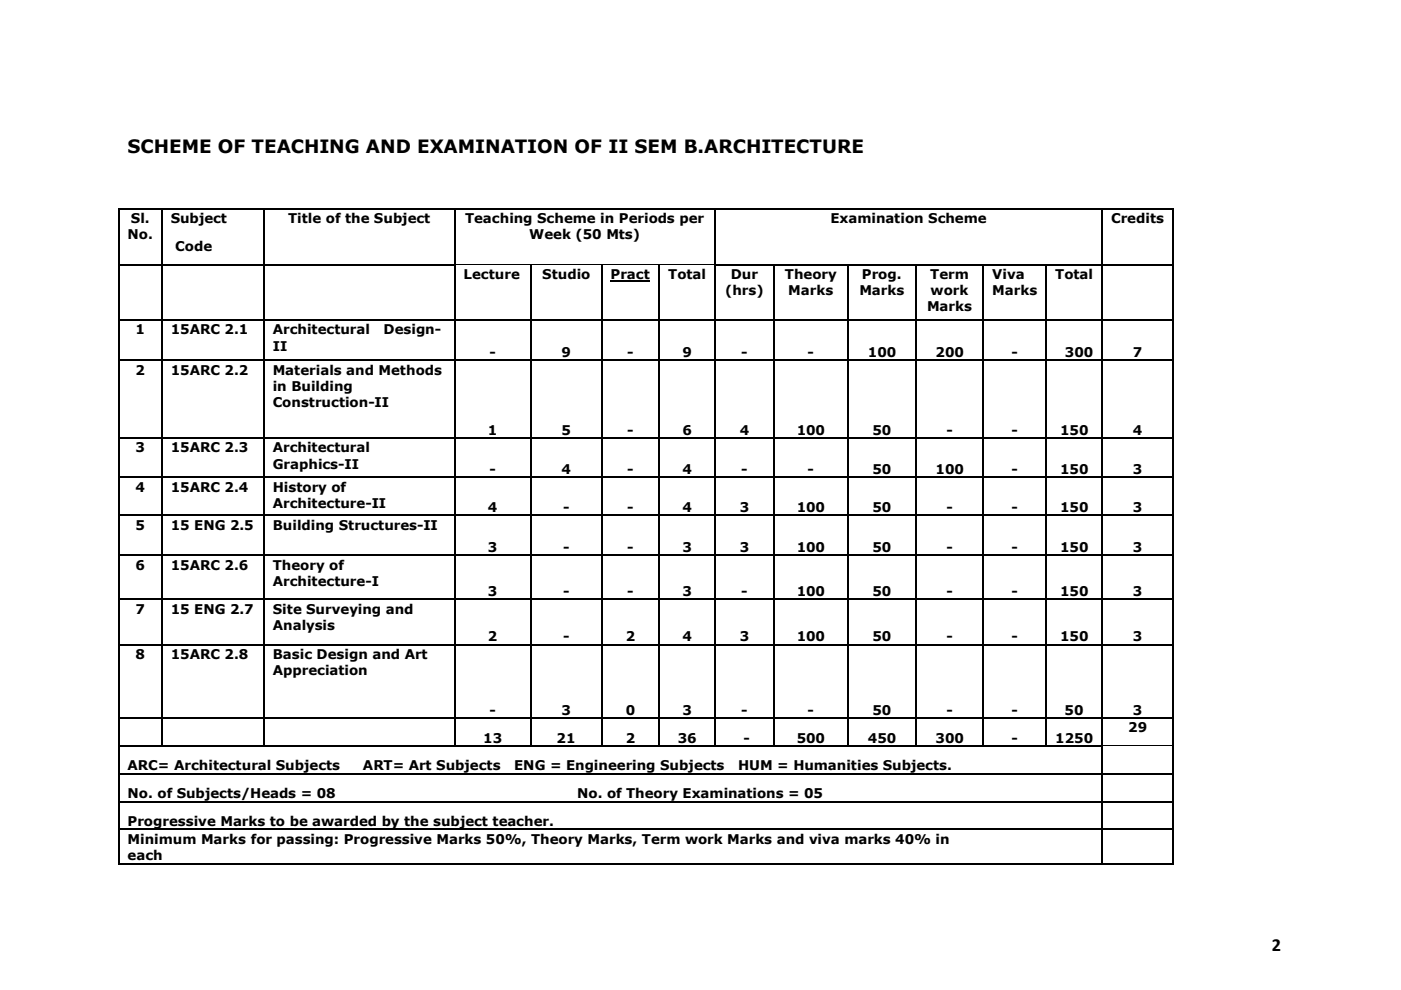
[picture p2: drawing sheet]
<svg xmlns="http://www.w3.org/2000/svg" width="297mm" height="210mm" viewBox="0 0 297 210" stroke-linecap="round" stroke-linejoin="round" font-family="sans-serif">
<defs><g id="words">
<g font-size="3.9">
<text x="27" y="32.4">SCHEME OF TEACHING AND EXAMINATION OF II SEM B.ARCHITECTURE</text>
<text x="269.7" y="201.7">2</text>
</g>
<g font-size="2.8">
<text x="27.7" y="47.3">Sl.</text>
<text x="36.2" y="47.3">Subject</text>
<text x="61.1" y="47.3">Title of the Subject</text>
<text x="98.6" y="47.3">Teaching Scheme in Periods per</text>
<text x="176.1" y="47.3">Examination Scheme</text>
<text x="235.6" y="47.3">Credits</text>
<text x="27" y="50.8">No.</text>
<text x="37.2" y="53.3">Code</text>
<text x="112.2" y="50.8">Week (50 Mts)</text>
<text x="98.3" y="59.2">Lecture</text>
<text x="115" y="59.2">Studio</text>
<text x="129.5" y="59.2">Pract</text>
<text x="141.7" y="59.2">Total</text>
<text x="154.9" y="59.2">Dur</text>
<text x="166.4" y="59.2">Theory</text>
<text x="182.7" y="59.2">Prog.</text>
<text x="197.2" y="59.2">Term</text>
<text x="210.4" y="59.2">Viva</text>
<text x="223.7" y="59.2">Total</text>
<text x="153.8" y="62.6">(hrs)</text>
<text x="167.1" y="62.6">Marks</text>
<text x="182.2" y="62.6">Marks</text>
<text x="197.3" y="62.6">work</text>
<text x="210.4" y="62.6">Marks</text>
<text x="28.7" y="70.9">1</text>
<text x="36.2" y="70.9">15ARC 2.1</text>
<text x="57.8" y="70.9">Architectural</text>
<text x="81.3" y="70.9">Design-</text>
<text x="196.6" y="66">Marks</text>
<text x="57.8" y="74.3">II</text>
<text x="103.8" y="75.6">-</text>
<text x="119" y="75.6">9</text>
<text x="133" y="75.6">-</text>
<text x="144.7" y="75.6">9</text>
<text x="157.1" y="75.6">-</text>
<text x="171.2" y="75.6">-</text>
<text x="184" y="75.6">100</text>
<text x="198.3" y="75.6">200</text>
<text x="214.5" y="75.6">-</text>
<text x="225.8" y="75.6">300</text>
<text x="240.2" y="75.6">7</text>
<text x="28.7" y="79.5">2</text>
<text x="36.2" y="79.5">15ARC 2.2</text>
<text x="57.8" y="82.9">in Building</text>
<text x="57.8" y="79.5">Materials and Methods</text>
<text x="57.8" y="86.3">Construction-II</text>
<text x="28.7" y="95.9">3</text>
<text x="36.2" y="95.9">15ARC 2.3</text>
<text x="57.8" y="95.9">Architectural</text>
<text x="103.5" y="92.2">1</text>
<text x="119" y="92.2">5</text>
<text x="133" y="92.2">-</text>
<text x="144.7" y="92.2">6</text>
<text x="156.8" y="92.2">4</text>
<text x="168.9" y="92.2">100</text>
<text x="185" y="92.2">50</text>
<text x="200.7" y="92.2">-</text>
<text x="214.5" y="92.2">-</text>
<text x="224.8" y="92.2">150</text>
<text x="240.2" y="92.2">4</text>
<text x="57.8" y="99.4">Graphics-II</text>
<text x="103.8" y="100.5">-</text>
<text x="119" y="100.5">4</text>
<text x="133" y="100.5">-</text>
<text x="144.7" y="100.5">4</text>
<text x="157.1" y="100.5">-</text>
<text x="171.2" y="100.5">-</text>
<text x="185" y="100.5">50</text>
<text x="198.3" y="100.5">100</text>
<text x="214.5" y="100.5">-</text>
<text x="224.8" y="100.5">150</text>
<text x="240.2" y="100.5">3</text>
<text x="28.7" y="104.2">4</text>
<text x="36.2" y="104.2">15ARC 2.4</text>
<text x="57.8" y="107.7">Architecture-II</text>
<text x="57.8" y="104.2">History of</text>
<text x="28.7" y="112.3">5</text>
<text x="36.2" y="112.3">15 ENG 2.5</text>
<text x="57.8" y="112.3">Building Structures-II</text>
<text x="103.5" y="108.5">4</text>
<text x="119.4" y="108.5">-</text>
<text x="133" y="108.5">-</text>
<text x="144.7" y="108.5">4</text>
<text x="156.8" y="108.5">3</text>
<text x="168.9" y="108.5">100</text>
<text x="185" y="108.5">50</text>
<text x="200.7" y="108.5">-</text>
<text x="214.5" y="108.5">-</text>
<text x="224.8" y="108.5">150</text>
<text x="240.2" y="108.5">3</text>
<text x="103.5" y="117">3</text>
<text x="119.4" y="117">-</text>
<text x="133" y="117">-</text>
<text x="144.7" y="117">3</text>
<text x="156.8" y="117">3</text>
<text x="168.9" y="117">100</text>
<text x="185" y="117">50</text>
<text x="200.7" y="117">-</text>
<text x="214.5" y="117">-</text>
<text x="224.8" y="117">150</text>
<text x="240.2" y="117">3</text>
<text x="28.7" y="120.8">6</text>
<text x="36.2" y="120.8">15ARC 2.6</text>
<text x="57.8" y="124.2">Architecture-I</text>
<text x="57.8" y="120.8">Theory of</text>
<text x="28.7" y="130.2">7</text>
<text x="36.2" y="130.2">15 ENG 2.7</text>
<text x="57.8" y="130.2">Site Surveying and</text>
<text x="103.5" y="126.4">3</text>
<text x="119.4" y="126.4">-</text>
<text x="133" y="126.4">-</text>
<text x="144.7" y="126.4">3</text>
<text x="157.1" y="126.4">-</text>
<text x="168.9" y="126.4">100</text>
<text x="185" y="126.4">50</text>
<text x="200.7" y="126.4">-</text>
<text x="214.5" y="126.4">-</text>
<text x="224.8" y="126.4">150</text>
<text x="240.2" y="126.4">3</text>
<text x="57.8" y="133.6">Analysis</text>
<text x="103.5" y="136">2</text>
<text x="119.4" y="136">-</text>
<text x="132.7" y="136">2</text>
<text x="144.7" y="136">4</text>
<text x="156.8" y="136">3</text>
<text x="168.9" y="136">100</text>
<text x="185" y="136">50</text>
<text x="200.7" y="136">-</text>
<text x="214.5" y="136">-</text>
<text x="224.8" y="136">150</text>
<text x="240.2" y="136">3</text>
<text x="28.7" y="139.8">8</text>
<text x="36.2" y="139.8">15ARC 2.8</text>
<text x="57.8" y="143.2">Appreciation</text>
<text x="57.8" y="139.8">Basic Design and Art</text>
<text x="103.8" y="151.5">-</text>
<text x="119" y="151.5">3</text>
<text x="132.7" y="151.5">0</text>
<text x="144.7" y="151.5">3</text>
<text x="157.1" y="151.5">-</text>
<text x="171.2" y="151.5">-</text>
<text x="185" y="151.5">50</text>
<text x="200.7" y="151.5">-</text>
<text x="214.5" y="151.5">-</text>
<text x="225.7" y="151.5">50</text>
<text x="239.2" y="155.3">29</text>
<text x="240.2" y="151.5">3</text>
<text x="102.4" y="157.4">13</text>
<text x="118" y="157.4">21</text>
<text x="132.7" y="157.4">2</text>
<text x="143.7" y="157.4">36</text>
<text x="157.6" y="157.4">-</text>
<text x="168.9" y="157.4">500</text>
<text x="184" y="157.4">450</text>
<text x="198.3" y="157.4">300</text>
<text x="214.5" y="157.4">-</text>
<text x="223.7" y="157.4">1250</text>
<text x="27" y="163.3">ARC= Architectural Subjects</text>
<text x="77" y="163.3">ART= Art Subjects</text>
<text x="109" y="163.3">ENG = Engineering Subjects</text>
<text x="156.5" y="163.3">HUM = Humanities Subjects.</text>
<text x="27" y="169.2">No. of Subjects/Heads = 08</text>
<text x="122.4" y="169.2">No. of Theory Examinations = 05</text>
<text x="27" y="175.1">Progressive Marks to be awarded by the subject teacher.</text>
<text x="27" y="178.9">Minimum Marks for passing: Progressive Marks 50%, Theory Marks, Term work Marks and viva marks 40% in</text>
<text x="27" y="182.4">each</text>
</g>
</g></defs>
<g fill="#000">
<path d="M25 44.1h.3v.3h-.3zM25 50h.3v.4h-.3zM25 55.9h.3v.4h-.3zM25.3 44.1h.4v.3h-.4zM34.1 44.1h.4v.3h-.4zM34.1 50h.4v.4h-.4zM34.1 55.9h.4v.4h-.4zM34.5 44.1h.3v.3h-.3zM55.7 44.1h.4v.3h-.4zM55.7 50h.4v.4h-.4zM55.7 55.9h.4v.4h-.4zM56.1 44.1h.3v.3h-.3z"/>
<path d="M96.3 44.1h.3v.3h-.3zM96.3 50h.3v.4h-.3zM96.3 55.9h.3v.4h-.3zM96.6 44.1h.3v.3h-.3zM112.4 56.1h.3v.2h-.3zM112.4 55.9h.2v.2h-.2zM112.6 44.1h.3v.3h-.3zM127.4 56.1h.3v.2h-.3zM127.4 55.9h.1v.2h-.1zM127.5 44.1h.4v.3h-.4zM139.6 56.1h.4v.2h-.4zM139.6 55.9h.2v.2h-.2z"/>
<path d="M139.8 44.1h.3v.3h-.3zM151.4 44.1h.4v.3h-.4zM151.4 50h.4v.4h-.4zM151.4 55.9h.4v.4h-.4zM151.8 44.1h.3v.3h-.3zM163.9 55.9h.3v.4h-.3zM164 44.1h.4v.3h-.4zM179.6 55.9h.4v.4h-.4zM179.8 44.1h.3v.3h-.3zM194 55.9h.3v.4h-.3zM194.2 44.1h.3v.3h-.3zM208.3 55.9h.4v.4h-.4z"/>
<path d="M208.5 44.1h.3v.3h-.3zM221.7 55.9h.3v.4h-.3zM221.8 44.1h.4v.3h-.4zM233.5 44.1h.3v.3h-.3zM233.5 50h.3v.4h-.3zM233.5 55.9h.3v.4h-.3zM233.8 44.1h.4v.3h-.4zM248.5 44.1h.4v.3h-.4zM248.5 50h.4v.4h-.4zM248.5 55.9h.4v.4h-.4zM25 67.6h.3v.4h-.3zM25 76.2h.3v.3h-.3z"/>
<path d="M34.1 67.6h.4v.4h-.4zM34.1 76.2h.4v.3h-.4zM55.7 67.6h.4v.4h-.4zM55.7 76.2h.4v.3h-.4zM96.3 67.6h.3v.4h-.3zM96.3 76.2h.3v.3h-.3zM112.4 67.6h.3v.4h-.3zM112.4 76.2h.3v.3h-.3zM127.4 67.6h.3v.4h-.3zM127.4 76.2h.3v.3h-.3zM139.6 67.6h.4v.4h-.4zM139.6 76.2h.4v.3h-.4z"/>
<path d="M151.4 67.6h.4v.4h-.4zM151.4 76.2h.4v.3h-.4zM163.9 67.6h.3v.4h-.3zM163.9 76.2h.3v.3h-.3zM179.6 67.6h.4v.4h-.4zM179.6 76.2h.4v.3h-.4zM194 67.6h.3v.4h-.3zM194 76.2h.3v.3h-.3zM208.3 67.6h.4v.4h-.4zM208.3 76.2h.4v.3h-.4zM221.7 67.6h.3v.4h-.3zM221.7 76.2h.3v.3h-.3z"/>
<path d="M233.5 67.6h.3v.4h-.3zM233.5 76.2h.3v.3h-.3zM248.5 67.6h.4v.4h-.4zM248.5 76.2h.4v.3h-.4zM25 92.7h.3v.3h-.3zM34.1 92.7h.4v.3h-.4zM55.7 92.7h.4v.3h-.4zM96.3 92.7h.3v.3h-.3zM112.4 92.7h.3v.3h-.3zM127.4 92.7h.3v.3h-.3zM139.6 92.7h.4v.3h-.4zM151.4 92.7h.4v.3h-.4z"/>
<path d="M163.9 92.7h.3v.3h-.3zM179.6 92.7h.4v.3h-.4zM194 92.7h.3v.3h-.3zM208.3 92.7h.4v.3h-.4zM221.7 92.7h.3v.3h-.3zM233.5 92.7h.3v.3h-.3zM248.5 92.7h.4v.3h-.4zM25 101h.3v.3h-.3zM25 109h.3v.3h-.3zM25 117.6h.3v.3h-.3zM34.1 101h.4v.3h-.4zM34.1 109h.4v.3h-.4z"/>
<path d="M34.1 117.6h.4v.3h-.4zM55.7 101h.4v.3h-.4zM55.7 109h.4v.3h-.4zM55.7 117.6h.4v.3h-.4zM96.3 101h.3v.3h-.3zM96.3 109h.3v.3h-.3zM96.3 117.6h.3v.3h-.3zM112.4 101h.3v.3h-.3zM112.4 109h.3v.3h-.3zM112.4 117.6h.3v.3h-.3zM127.4 101h.3v.3h-.3zM127.4 109h.3v.3h-.3z"/>
<path d="M127.4 117.6h.3v.3h-.3zM139.6 101h.4v.3h-.4zM139.6 109h.4v.3h-.4zM139.6 117.6h.4v.3h-.4zM151.4 101h.4v.3h-.4zM151.4 109h.4v.3h-.4zM151.4 117.6h.4v.3h-.4zM163.9 101h.3v.3h-.3zM163.9 109h.3v.3h-.3zM163.9 117.6h.3v.3h-.3zM179.6 101h.4v.3h-.4zM179.6 109h.4v.3h-.4z"/>
<path d="M179.6 117.6h.4v.3h-.4zM194 101h.3v.3h-.3zM194 109h.3v.3h-.3zM194 117.6h.3v.3h-.3zM208.3 101h.4v.3h-.4zM208.3 109h.4v.3h-.4zM208.3 117.6h.4v.3h-.4zM221.7 101h.3v.3h-.3zM221.7 109h.3v.3h-.3zM221.7 117.6h.3v.3h-.3zM233.5 101h.3v.3h-.3zM233.5 109h.3v.3h-.3z"/>
<path d="M233.5 117.6h.3v.3h-.3zM248.5 101h.4v.3h-.4zM248.5 109h.4v.3h-.4zM248.5 117.6h.4v.3h-.4zM25 126.9h.3v.4h-.3zM25 136.5h.3v.4h-.3zM34.1 126.9h.4v.4h-.4zM34.1 136.5h.4v.4h-.4zM55.7 126.9h.4v.4h-.4zM55.7 136.5h.4v.4h-.4zM96.3 126.9h.3v.4h-.3zM96.3 136.5h.3v.4h-.3z"/>
<path d="M112.4 126.9h.3v.4h-.3zM112.4 136.5h.3v.4h-.3zM127.4 126.9h.3v.4h-.3zM127.4 136.5h.3v.4h-.3zM139.6 126.9h.4v.4h-.4zM139.6 136.5h.4v.4h-.4zM151.4 126.9h.4v.4h-.4zM151.4 136.5h.4v.4h-.4zM163.9 126.9h.3v.4h-.3zM163.9 136.5h.3v.4h-.3zM179.6 126.9h.4v.4h-.4zM179.6 136.5h.4v.4h-.4z"/>
<path d="M194 126.9h.3v.4h-.3zM194 136.5h.3v.4h-.3zM208.3 126.9h.4v.4h-.4zM208.3 136.5h.4v.4h-.4zM221.7 126.9h.3v.4h-.3zM221.7 136.5h.3v.4h-.3zM233.5 126.9h.3v.4h-.3zM233.5 136.5h.3v.4h-.3zM248.5 126.9h.4v.4h-.4zM248.5 136.5h.4v.4h-.4zM25 146.1h.3v.4h-.3zM25 152.1h.3v.3h-.3z"/>
<path d="M25 158h.3v.3h-.3zM34.1 146.1h.4v.4h-.4zM34.1 152.1h.4v.3h-.4zM34.1 158h.4v.3h-.4zM55.7 146.1h.4v.4h-.4zM55.7 152.1h.4v.3h-.4zM55.7 158h.4v.3h-.4zM96.3 146.1h.3v.4h-.3zM96.3 152.1h.3v.3h-.3zM96.3 158h.3v.3h-.3zM112.4 146.1h.3v.4h-.3zM112.4 152.1h.3v.3h-.3z"/>
<path d="M112.4 158h.3v.3h-.3zM127.4 146.1h.3v.4h-.3zM127.4 152.1h.3v.3h-.3zM127.4 158h.3v.3h-.3zM139.6 146.1h.4v.4h-.4zM139.6 152.1h.4v.3h-.4zM139.6 158h.4v.3h-.4zM151.4 146.1h.4v.4h-.4zM151.4 152.1h.4v.3h-.4zM151.4 158h.4v.3h-.4zM163.9 146.1h.3v.4h-.3zM163.9 152.1h.3v.3h-.3z"/>
<path d="M163.9 158h.3v.3h-.3zM179.6 146.1h.4v.4h-.4zM179.6 152.1h.4v.3h-.4zM179.6 158h.4v.3h-.4zM194 146.1h.3v.4h-.3zM194 152.1h.3v.3h-.3zM194 158h.3v.3h-.3zM208.3 146.1h.4v.4h-.4zM208.3 152.1h.4v.3h-.4zM208.3 158h.4v.3h-.4zM221.7 146.1h.3v.4h-.3zM221.7 152.1h.3v.3h-.3z"/>
<path d="M221.7 158h.3v.3h-.3zM233.5 146.1h.3v.4h-.3zM233.5 152.1h.3v.3h-.3zM233.5 158h.3v.3h-.3zM248.5 146.1h.4v.4h-.4zM248.5 152.1h.4v.3h-.4zM248.5 158h.4v.3h-.4zM25 163.9h.3v.3h-.3zM25 169.8h.3v.3h-.3zM25 175.7h.3v.3h-.3zM139.8 169.8h.3v.3h-.3zM139.8 175.7h.3v.3h-.3z"/>
<path d="M151.6 169.8h.3v.3h-.3zM151.6 175.7h.3v.3h-.3zM164 169.8h.4v.3h-.4zM164 175.7h.4v.3h-.4zM179.8 169.8h.3v.3h-.3zM179.8 175.7h.3v.3h-.3zM194.2 169.8h.3v.3h-.3zM194.2 175.7h.3v.3h-.3zM208.5 163.9h.3v.3h-.3zM208.5 169.8h.3v.3h-.3zM208.5 175.7h.3v.3h-.3zM233.5 163.9h.3v.3h-.3z"/>
<path d="M233.5 169.8h.3v.3h-.3zM233.5 175.7h.3v.3h-.3zM248.5 163.9h.4v.3h-.4zM248.5 169.8h.4v.3h-.4zM248.5 175.7h.4v.3h-.4zM25 182.9h.3v.4h-.3zM208.2 182.9h.4v.4h-.4zM233.5 182.9h.3v.4h-.3zM248.5 182.9h.4v.4h-.4z"/>
</g>
<g fill="none" stroke="#000" stroke-width=".34">
<path d="M25.1 44.4v5.6M25.1 50.4v5.5M25.1 56.3v11.3M25.3 56.1h8.8M25.7 44.3h8.4M34.3 44.4v5.6M34.3 50.4v5.5M34.3 56.3v11.3M34.5 56.1h21.2M34.8 44.3h20.9M55.9 44.4v5.6M55.9 50.4v5.5"/>
<path d="M55.9 56.3v11.3M56.1 56.1h40.2M56.4 44.3h39.9M96.4 44.4v5.6M96.4 50.4v5.5M96.4 56.3v11.3M96.9 44.3h15.7M112.6 56.3v11.3M112.9 44.3h14.6M127.5 56.3v11.3M127.9 44.3h11.9M139.8 56.3v11.3"/>
<path d="M140.1 44.3h11.3M151.6 44.4v5.6M151.6 50.4v5.5M151.6 56.3v11.3M151.8 56.1h12.1M152.1 44.3h11.9M164 56.3v11.3M164.2 56.1h15.4M164.4 44.3h15.4M179.8 56.3v11.3M180 56.1h14M180.1 44.3h14.1"/>
<path d="M194.2 56.3v11.3M194.3 56.1h14M194.5 44.3h14M208.5 56.3v11.3M208.7 56.1h13M208.8 44.3h13M221.8 56.3v11.3M222 56.1h11.5M222.2 44.3h11.3M233.7 44.4v5.6M233.7 50.4v5.5M233.7 56.3v11.3"/>
<path d="M233.8 56.1h14.7M234.2 44.3h14.3M248.7 44.4v5.6M248.7 50.4v5.5M248.7 56.3v11.3M25.1 68v8.2M25.1 76.5v16.2M25.3 67.8h8.8M25.3 76.4h8.8M34.3 68v8.2M34.3 76.5v16.2M34.5 67.8h21.2"/>
<path d="M34.5 76.4h21.2M55.9 68v8.2M55.9 76.5v16.2M56.1 67.8h40.2M56.1 76.4h40.2M96.4 68v8.2M96.4 76.5v16.2M96.6 67.8h15.8M96.6 76.4h15.8M112.6 68v8.2M112.6 76.5v16.2M112.7 67.8h14.7"/>
<path d="M112.7 76.4h14.7M127.5 68v8.2M127.5 76.5v16.2M127.7 67.8h11.9M127.7 76.4h11.9M139.8 68v8.2M139.8 76.5v16.2M140 67.8h11.4M140 76.4h11.4M151.6 68v8.2M151.6 76.5v16.2M151.8 67.8h12.1"/>
<path d="M151.8 76.4h12.1M164 68v8.2M164 76.5v16.2M164.2 67.8h15.4M164.2 76.4h15.4M179.8 68v8.2M179.8 76.5v16.2M180 67.8h14M180 76.4h14M194.2 68v8.2M194.2 76.5v16.2M194.3 67.8h14"/>
<path d="M194.3 76.4h14M208.5 68v8.2M208.5 76.5v16.2M208.7 67.8h13M208.7 76.4h13M221.8 68v8.2M221.8 76.5v16.2M222 67.8h11.5M222 76.4h11.5M233.7 68v8.2M233.7 76.5v16.2M233.8 67.8h14.7"/>
<path d="M233.8 76.4h14.7M248.7 68v8.2M248.7 76.5v16.2M25.1 93v8M25.3 92.9h8.8M34.3 93v8M34.5 92.9h21.2M55.9 93v8M56.1 92.9h40.2M96.4 93v8M96.6 92.9h15.8M112.6 93v8"/>
<path d="M112.7 92.9h14.7M127.5 93v8M127.7 92.9h11.9M139.8 93v8M140 92.9h11.4M151.6 93v8M151.8 92.9h12.1M164 93v8M164.2 92.9h15.4M179.8 93v8M180 92.9h14M194.2 93v8"/>
<path d="M194.3 92.9h14M208.5 93v8M208.7 92.9h13M221.8 93v8M222 92.9h11.5M233.7 93v8M233.8 92.9h14.7M248.7 93v8M25.1 101.3v7.7M25.1 109.3v8.3M25.1 117.9v9M25.3 101.2h8.8"/>
<path d="M25.3 109.2h8.8M25.3 117.7h8.8M34.3 101.3v7.7M34.3 109.3v8.3M34.3 117.9v9M34.5 101.2h21.2M34.5 109.2h21.2M34.5 117.7h21.2M55.9 101.3v7.7M55.9 109.3v8.3M55.9 117.9v9M56.1 101.2h40.2"/>
<path d="M56.1 109.2h40.2M56.1 117.7h40.2M96.4 101.3v7.7M96.4 109.3v8.3M96.4 117.9v9M96.6 101.2h15.8M96.6 109.2h15.8M96.6 117.7h15.8M112.6 101.3v7.7M112.6 109.3v8.3M112.6 117.9v9M112.7 101.2h14.7"/>
<path d="M112.7 109.2h14.7M112.7 117.7h14.7M127.5 101.3v7.7M127.5 109.3v8.3M127.5 117.9v9M127.7 101.2h11.9M127.7 109.2h11.9M127.7 117.7h11.9M139.8 101.3v7.7M139.8 109.3v8.3M139.8 117.9v9M140 101.2h11.4"/>
<path d="M140 109.2h11.4M140 117.7h11.4M151.6 101.3v7.7M151.6 109.3v8.3M151.6 117.9v9M151.8 101.2h12.1M151.8 109.2h12.1M151.8 117.7h12.1M164 101.3v7.7M164 109.3v8.3M164 117.9v9M164.2 101.2h15.4"/>
<path d="M164.2 109.2h15.4M164.2 117.7h15.4M179.8 101.3v7.7M179.8 109.3v8.3M179.8 117.9v9M180 101.2h14M180 109.2h14M180 117.7h14M194.2 101.3v7.7M194.2 109.3v8.3M194.2 117.9v9M194.3 101.2h14"/>
<path d="M194.3 109.2h14M194.3 117.7h14M208.5 101.3v7.7M208.5 109.3v8.3M208.5 117.9v9M208.7 101.2h13M208.7 109.2h13M208.7 117.7h13M221.8 101.3v7.7M221.8 109.3v8.3M221.8 117.9v9M222 101.2h11.5"/>
<path d="M222 109.2h11.5M222 117.7h11.5M233.7 101.3v7.7M233.7 109.3v8.3M233.7 117.9v9M233.8 101.2h14.7M233.8 109.2h14.7M233.8 117.7h14.7M248.7 101.3v7.7M248.7 109.3v8.3M248.7 117.9v9M25.1 127.3v9.2"/>
<path d="M25.1 136.9v9.2M25.3 127.1h8.8M25.3 136.7h8.8M34.3 127.3v9.2M34.3 136.9v9.2M34.5 127.1h21.2M34.5 136.7h21.2M55.9 127.3v9.2M55.9 136.9v9.2M56.1 127.1h40.2M56.1 136.7h40.2M96.4 127.3v9.2"/>
<path d="M96.4 136.9v9.2M96.6 127.1h15.8M96.6 136.7h15.8M112.6 127.3v9.2M112.6 136.9v9.2M112.7 127.1h14.7M112.7 136.7h14.7M127.5 127.3v9.2M127.5 136.9v9.2M127.7 127.1h11.9M127.7 136.7h11.9M139.8 127.3v9.2"/>
<path d="M139.8 136.9v9.2M140 127.1h11.4M140 136.7h11.4M151.6 127.3v9.2M151.6 136.9v9.2M151.8 127.1h12.1M151.8 136.7h12.1M164 127.3v9.2M164 136.9v9.2M164.2 127.1h15.4M164.2 136.7h15.4M179.8 127.3v9.2"/>
<path d="M179.8 136.9v9.2M180 127.1h14M180 136.7h14M194.2 127.3v9.2M194.2 136.9v9.2M194.3 127.1h14M194.3 136.7h14M208.5 127.3v9.2M208.5 136.9v9.2M208.7 127.1h13M208.7 136.7h13M221.8 127.3v9.2"/>
<path d="M221.8 136.9v9.2M222 127.1h11.5M222 136.7h11.5M233.7 127.3v9.2M233.7 136.9v9.2M233.8 127.1h14.7M233.8 136.7h14.7M248.7 127.3v9.2M248.7 136.9v9.2M25.1 146.5v5.6M25.1 152.4v5.6M25.1 158.3v5.6"/>
<path d="M25.3 152.2h8.8M25.3 158.2h8.8M34.3 146.5v5.6M34.3 152.4v5.6M34.5 152.2h21.2M34.5 158.2h21.2M55.9 146.5v5.6M55.9 152.4v5.6M56.1 152.2h40.2M56.1 158.2h40.2M96.4 146.5v5.6M96.4 152.4v5.6"/>
<path d="M96.6 152.2h15.8M96.6 158.2h15.8M112.6 146.5v5.6M112.6 152.4v5.6M112.7 152.2h14.7M112.7 158.2h14.7M127.5 146.5v5.6M127.5 152.4v5.6M127.7 152.2h11.9M127.7 158.2h11.9M139.8 146.5v5.6M139.8 152.4v5.6"/>
<path d="M140 152.2h11.4M140 158.2h11.4M151.6 146.5v5.6M151.6 152.4v5.6M151.8 152.2h12.1M151.8 158.2h12.1M164 146.5v5.6M164 152.4v5.6M164.2 152.2h15.4M164.2 158.2h15.4M179.8 146.5v5.6M179.8 152.4v5.6"/>
<path d="M180 152.2h14M180 158.2h14M194.2 146.5v5.6M194.2 152.4v5.6M194.3 152.2h14M194.3 158.2h14M208.5 146.5v5.6M208.5 152.4v5.6M208.7 152.2h13M208.7 158.2h13M221.8 146.5v5.6M221.8 152.4v5.6"/>
<path d="M222 152.2h11.5M222 158.2h11.5M233.7 146.5v5.6M233.7 152.4v5.6M233.7 158.3v5.6M233.8 152.2h14.7M248.7 146.5v5.6M248.7 152.4v5.6M248.7 158.3v5.6M25.1 164.2v5.6M25.1 170.1v5.6M25.1 176v6.9"/>
<path d="M25.3 164h183.2M25.3 170h114.5M25.3 175.9h114.5M140.1 170h11.5M140.1 175.9h11.5M151.9 170h12.1M151.9 175.9h12.1M164.4 170h15.4M164.4 175.9h15.4M180.1 170h14.1M180.1 175.9h14.1M194.5 170h14"/>
<path d="M194.5 175.9h14M208.8 164h24.7M208.8 170h24.7M208.8 175.9h24.7M233.7 164.2v5.6M233.7 170.1v5.6M233.7 176v6.9M233.8 164h14.7M233.8 170h14.7M233.8 175.9h14.7M248.7 164.2v5.6M248.7 170.1v5.6"/>
<path d="M248.7 176v6.9M25.3 183.1h183.2M208.6 183.1h24.9M233.8 183.1h14.7"/>
</g>
<path d="M129.5 59.5h8.2" fill="none" stroke="#000" stroke-width=".3"/>
<path d="M96.6 56h15.8M112.6 56h14.8M127.5 56h12.1M139.8 56h11.6M233.8 158.1h14.7" fill="none" stroke="#000" stroke-width=".21"/>
<use href="#words"/>
</svg>
